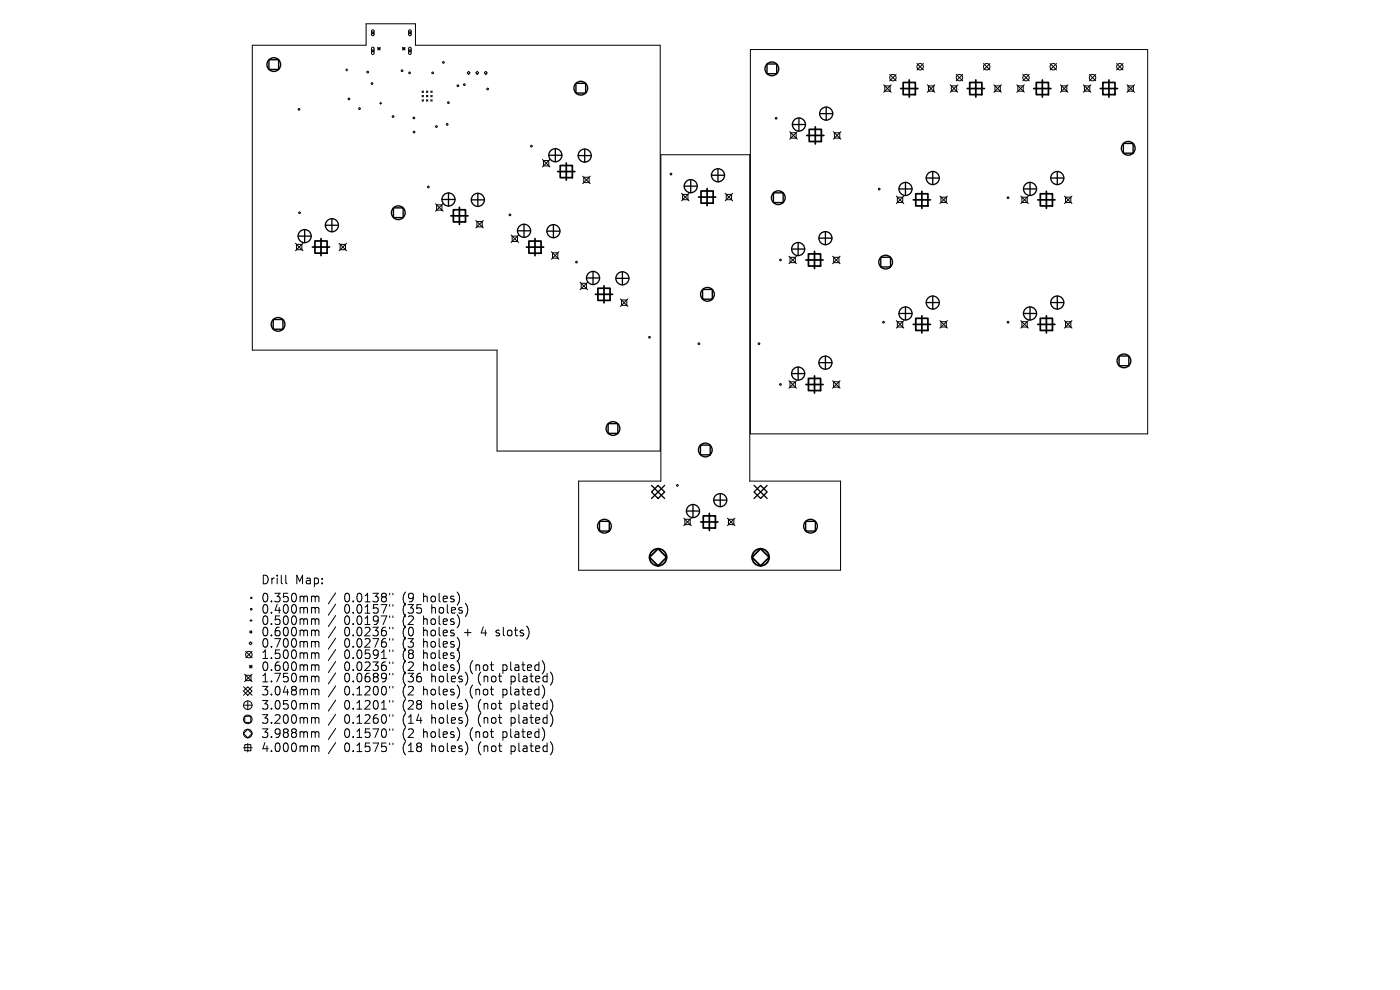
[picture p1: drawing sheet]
<svg xmlns="http://www.w3.org/2000/svg" width="297mm" height="210mm" viewBox="0 0 297 210" stroke-linecap="round" stroke-linejoin="round" font-family="sans-serif">
<defs><g id="words">
<g font-size="2.5">
<text x="55.3" y="124.2">Drill</text>
<text x="62.6" y="124.2">Map:</text>
<text x="55.3" y="128">0.350mm</text>
<text x="55.3" y="130.4">0.400mm</text>
<text x="73" y="128">0.0138&quot;</text>
<text x="73" y="130.4">0.0157&quot;</text>
<text x="85.5" y="128">(9</text>
<text x="85.5" y="130.4">(35</text>
<text x="90" y="128">holes)</text>
<text x="91.8" y="130.4">holes)</text>
<text x="55.3" y="132.8">0.500mm</text>
<text x="55.3" y="135.2">0.600mm</text>
<text x="55.3" y="137.6">0.700mm</text>
<text x="73" y="132.8">0.0197&quot;</text>
<text x="73" y="135.2">0.0236&quot;</text>
<text x="73" y="137.6">0.0276&quot;</text>
<text x="85.5" y="132.8">(2</text>
<text x="85.5" y="135.2">(0</text>
<text x="85.5" y="137.6">(3</text>
<text x="90" y="132.8">holes)</text>
<text x="90" y="135.2">holes</text>
<text x="90" y="137.6">holes)</text>
<text x="98.9" y="135.2">+</text>
<text x="102.7" y="135.2">4</text>
<text x="106" y="135.2">slots)</text>
<text x="55.3" y="140">1.500mm</text>
<text x="55.3" y="142.6">0.600mm</text>
<text x="73" y="140">0.0591&quot;</text>
<text x="73" y="142.6">0.0236&quot;</text>
<text x="85.5" y="140">(8</text>
<text x="85.5" y="142.6">(2</text>
<text x="90" y="140">holes)</text>
<text x="90" y="142.6">holes)</text>
<text x="100.1" y="142.6">(not</text>
<text x="107.2" y="142.6">plated)</text>
<text x="55.3" y="145">1.750mm</text>
<text x="55.3" y="147.8">3.048mm</text>
<text x="73" y="145">0.0689&quot;</text>
<text x="73" y="147.8">0.1200&quot;</text>
<text x="85.5" y="145">(36</text>
<text x="85.5" y="147.8">(2</text>
<text x="90" y="147.8">holes)</text>
<text x="91.8" y="145">holes)</text>
<text x="100.1" y="147.8">(not</text>
<text x="101.8" y="145">(not</text>
<text x="107.2" y="147.8">plated)</text>
<text x="109" y="145">plated)</text>
<text x="55.3" y="150.8">3.050mm</text>
<text x="55.3" y="153.8">3.200mm</text>
<text x="73" y="150.8">0.1201&quot;</text>
<text x="73" y="153.8">0.1260&quot;</text>
<text x="85.5" y="150.8">(28</text>
<text x="85.5" y="153.8">(14</text>
<text x="91.8" y="150.8">holes)</text>
<text x="91.8" y="153.8">holes)</text>
<text x="101.8" y="150.8">(not</text>
<text x="101.8" y="153.8">(not</text>
<text x="109" y="150.8">plated)</text>
<text x="109" y="153.8">plated)</text>
<text x="55.3" y="156.8">3.988mm</text>
<text x="55.3" y="159.8">4.000mm</text>
<text x="73" y="156.8">0.1570&quot;</text>
<text x="73" y="159.8">0.1575&quot;</text>
<text x="85.5" y="156.8">(2</text>
<text x="85.5" y="159.8">(18</text>
<text x="90" y="156.8">holes)</text>
<text x="91.8" y="159.8">holes)</text>
<text x="100.1" y="156.8">(not</text>
<text x="101.8" y="159.8">(not</text>
<text x="107.2" y="156.8">plated)</text>
<text x="109" y="159.8">plated)</text>
</g>
</g></defs>
<g fill="none" stroke="#000" stroke-width=".21">
<path d="M53.5 9.6h24.2v-4.6h10.4v4.6h52v86.1h-34.7v-21.4h-51.9zM73.3 14.8h.5M73.6 14.6v.5M78.9 6.8h.4v.4h-.4zM78.9 6.4l.3-.1 .2 .2v.9l-.3 .2-.3-.2zM78.9 10.6h.4v.4h-.4zM78.9 10.1l.3-.1 .2 .2v1.1l-.3 .2-.3-.2zM80.1 10.1l.6 .5M80.1 10.3h.6M80.4 10.1v.5M80.7 10.1l-.6 .5M85.4 10.3h.5"/>
<path d="M85.4 10.1l.5 .5M85.7 10.1v.5M85.9 10.1l-.5 .5M86.8 6.8h.3v.4h-.3zM86.8 6.4l.2-.1 .2 .2v.9l-.2 .2-.3-.2zM86.8 10.6h.3v.4h-.3zM86.8 10.1l.2-.1 .2 .2v1.1l-.2 .2-.3-.2zM89.5 19.3l.3 .3M89.8 19.3l-.3 .3M90.5 19.3l.3 .3M90.8 19.3l-.3 .3M91.4 19.3l.3 .3"/>
<path d="M91.7 19.3l-.3 .3M99.1 15.5l.3-.4 .3 .4-.3 .3zM101.2 15.1l.4 .4-.4 .3-.3-.3zM102.7 15.5l.4-.4 .3 .4-.3 .3zM159.2 10.5h84.3v81.5h-84.3zM187.5 18l1.6 1.6M187.7 18.2h1.1v1.1h-1.1zM188.7 15.8l1.4 1.4M189.1 18l-1.6 1.6M190.1 15.8l-1.4 1.4M194.5 13.5l1.4 1.3M195.9 13.5l-1.4 1.3"/>
<path d="M196.7 18l1.6 1.6M197 18.2h1.1v1.1h-1.1zM198.3 18l-1.6 1.6M201.6 18l1.6 1.6M201.8 18.2h1.1v1.1h-1.1zM202.9 15.8l1.3 1.4M203.2 18l-1.6 1.6M204.2 15.8l-1.3 1.4M208.6 13.5l1.4 1.3M210 13.5l-1.4 1.3M210.8 18l1.6 1.6M211.1 18.2h1.1v1.1h-1.1z"/>
<path d="M212.4 18l-1.6 1.6M215.7 18l1.6 1.6M215.9 18.2h1.2v1.1h-1.2zM217 15.8l1.3 1.4M217.3 18l-1.6 1.6M218.3 15.8l-1.3 1.4M222.8 13.5l1.3 1.3M224.1 13.5l-1.3 1.3M225 18l1.6 1.6M225.2 18.2h1.1v1.1h-1.1zM226.6 18l-1.6 1.6M229.8 18l1.6 1.6"/>
<path d="M230.1 18.2h1.1v1.1h-1.1zM231.1 15.8l1.4 1.4M231.4 18l-1.6 1.6M232.5 15.8l-1.4 1.4M236.9 13.5l1.3 1.3M238.2 13.5l-1.3 1.3M239.1 18l1.6 1.6M239.3 18.2h1.1v1.1h-1.1zM240.7 18l-1.6 1.6M80.5 21.9h.5M80.8 21.7v.4M89.5 20.2l.3 .3"/>
<path d="M89.5 21.2l.3 .3M89.8 20.2l-.3 .3M89.8 21.2l-.3 .3M90.5 20.2l.3 .3M90.5 21.2l.3 .3M90.8 20.2l-.3 .3M90.8 21.2l-.3 .3M91.4 21.2l.3 .3M91.4 20.2l.3 .3M91.7 20.2l-.3 .3M91.7 21.2l-.3 .3M115.1 33.8l1.6 1.6"/>
<path d="M115.3 34.1h1.1v1.1h-1.1zM116.7 33.8l-1.6 1.6M123.6 37.4l1.6 1.6M123.8 37.6h1.2v1.1h-1.2zM125.2 37.4l-1.6 1.6M140.2 32.8h18.9v69.3h19.2v18.9h-55.5v-18.9h17.4zM167.5 27.9l1.6 1.6M167.8 28.2h1.1v1.1h-1.1zM169.1 27.9l-1.6 1.6M176.8 27.9l1.6 1.6M177 28.2h1.1v1.1h-1.1zM178.4 27.9l-1.6 1.6"/>
<path d="M62.7 51.6l1.6 1.6M62.9 51.8h1.1v1.2h-1.1zM64.3 51.6l-1.6 1.6M71.9 51.6l1.6 1.6M72.2 51.8h1.1v1.2h-1.1zM73.5 51.6l-1.6 1.6M92.4 43.2l1.6 1.6M92.6 43.5h1.2v1.1h-1.2zM94 43.2l-1.6 1.6M100.9 46.8l1.6 1.6M101.2 47h1.1v1.1h-1.1zM102.5 46.8l-1.6 1.6"/>
<path d="M108.4 49.9l1.6 1.6M108.7 50.1h1.1v1.1h-1.1zM110 49.9l-1.6 1.6M117 53.4l1.6 1.6M117.2 53.6h1.1v1.2h-1.1zM118.6 53.4l-1.6 1.6M123.1 59.9l1.6 1.6M124.7 59.9l-1.6 1.6M144.6 41l1.6 1.6M144.8 41.2h1.1v1.2h-1.1zM146.2 41l-1.6 1.6M153.8 41l1.6 1.6"/>
<path d="M154.1 41.2h1.1v1.2h-1.1zM155.4 41l-1.6 1.6M167.4 54.3l1.6 1.6M167.6 54.6h1.1v1.1h-1.1zM169 54.3l-1.6 1.6M176.6 54.3l1.6 1.6M176.9 54.6h1.1v1.1h-1.1zM178.2 54.3l-1.6 1.6M190.1 41.6l1.6 1.6M190.4 41.8h1.1v1.2h-1.1zM191.7 41.6l-1.6 1.6M199.4 41.6l1.6 1.6"/>
<path d="M199.6 41.8h1.2v1.2h-1.2zM201 41.6l-1.6 1.6M216.6 41.6l1.6 1.6M216.8 41.8h1.1v1.2h-1.1zM218.2 41.6l-1.6 1.6M225.8 41.6l1.6 1.6M226 41.8h1.2v1.2h-1.2zM227.4 41.6l-1.6 1.6M123.3 60.1h1.1v1.1h-1.1zM131.6 63.4l1.6 1.6M131.8 63.6h1.2v1.2h-1.2zM133.2 63.4l-1.6 1.6"/>
<path d="M190.1 68l1.6 1.6M190.4 68.2h1.1v1.2h-1.1zM191.7 68l-1.6 1.6M199.4 68l1.6 1.6M199.6 68.2h1.2v1.2h-1.2zM201 68l-1.6 1.6M216.6 68l1.6 1.6M216.8 68.2h1.1v1.2h-1.1zM218.2 68l-1.6 1.6M225.8 68l1.6 1.6M226 68.2h1.2v1.2h-1.2zM227.4 68l-1.6 1.6"/>
<path d="M167.4 80.8l1.6 1.6M167.6 81h1.1v1.1h-1.1zM169 80.8l-1.6 1.6M176.6 80.8l1.6 1.6M176.9 81h1.1v1.1h-1.1zM178.2 80.8l-1.6 1.6M145.1 109.9l1.6 1.6M145.3 110.2h1.1v1.1h-1.1zM146.7 109.9l-1.6 1.6M154.3 109.9l1.6 1.6M154.5 110.2h1.2v1.1h-1.2zM155.9 109.9l-1.6 1.6"/>
<path d="M52.1 138.2l1.4 1.3M52.8 136.5l.4-.4 .3 .4-.3 .3zM53 133.9h.4v.3h-.4zM53 131.6h.5M53.2 126.7l.3 .3M53.3 131.4v.5M53.5 126.7l-.3 .3M53.5 138.2l-1.4 1.3M60.6 122v1.6l.3 .2M66.4 126.5h.2l.3 .2M66.4 128.9h.4l.1 .2M66.4 131.3h.4l.1 .2"/>
<path d="M66.4 133.7h.2l.3 .2M66.4 136.1h.2l.3 .2M66.4 138.5l.4 .1 .1 .1M66.9 126.7l.2-.2h.5l.1 1.2M66.9 126.7v1M66.9 129.1v1M66.9 131.5v1M66.9 133.9v1M66.9 136.3v1M66.9 138.7v1M66.9 129.1l.2-.2h.5l.1 1.2M66.9 131.5l.2-.2h.5l.1 1.2"/>
<path d="M66.9 133.9l.2-.2 .5 .1 .1 1.1M66.9 136.3l.2-.2 .5 .1 .1 1.1M66.9 138.7l.2-.2 .5 .1 .1 1.1M71.2 125.8l-1.6 2.3M71.2 128.2l-1.6 2.3M71.2 130.6l-1.6 2.3M71.2 133l-1.6 2.3M71.2 135.4l-1.6 2.3M71.2 137.8l-1.6 2.3M82.7 125.8v.4M82.7 128.3v.3M82.7 130.7v.3"/>
<path d="M82.7 133.1v.3M82.7 135.5v.3M82.7 137.9v.3M83.4 125.8v.4M83.4 128.3v.3M83.4 130.7v.3M83.4 133.1v.3M83.4 135.5v.3M83.4 137.9v.3M105.2 134.8l.2 .1M105.3 133.8v.4M51.7 146.6l.9-.9 .9 .9-.9 .9z"/>
<path d="M51.7 155.6l.9-.9 .9 .9-.9 .9zM51.7 145.7l1.8 1.8M51.7 149.6h1.8M51.7 158.6h1.8M51.9 143l1.6 1.6M51.9 152h1.3v1.2h-1.3zM51.9 158h1.3v1.2h-1.3zM52.1 143.2h1.1v1.2h-1.1zM52.6 148.7v1.8M52.6 157.7v1.8M52.9 141.1l.6 .6M52.9 141.4h.6"/>
<path d="M53.2 141.1v.6M53.5 141.1l-.6 .6M53.5 143l-1.6 1.6M53.5 145.7l-1.8 1.8M66.4 141h.2l.3 .3M66.4 143.4h.2l.3 .3M66.4 146.2h.2l.3 .3M66.4 149.2h.2l.3 .3M66.4 152.2l.4 .1 .1 .2M66.4 155.2l.4 .1 .1 .2M66.4 158.2h.2l.3 .3M66.9 141.3v.9"/>
<path d="M66.9 143.7v.9M66.9 146.5v.9M66.9 149.5v.9M66.9 152.5v.9M66.9 155.5v.9M66.9 158.5v.9M66.9 141.3l.2-.3 .5 .1 .1 1.1M66.9 143.7l.2-.3 .5 .1 .1 1.1M66.9 146.5l.2-.3 .5 .1 .1 1.1M66.9 149.5l.2-.3 .5 .1 .1 1.1M66.9 152.5l.2-.3 .5 .1 .1 1.1M66.9 155.5l.2-.3 .5 .1 .1 1.1"/>
<path d="M66.9 158.5l.2-.3 .5 .1 .1 1.1M71.2 140.3l-1.6 2.4M71.2 142.7l-1.6 2.4M71.2 145.5l-1.6 2.4M71.2 148.5l-1.6 2.4M71.2 151.5l-1.6 2.4M71.2 154.5l-1.6 2.4M71.2 157.5l-1.6 2.4M82.7 140.4v.4M82.7 142.8v.4M82.7 145.6v.3M82.7 148.6v.4"/>
<path d="M82.7 151.6v.4M82.7 154.6v.4M82.7 157.6v.4M83.4 140.4v.4M83.4 142.8v.4M83.4 145.6v.3M83.4 148.6v.4M83.4 151.6v.4M83.4 154.6v.4M83.4 157.6v.4"/>
<circle cx="78" cy="15.3" r=".18"/>
<circle cx="78.9" cy="17.7" r=".18"/>
<circle cx="85.3" cy="15" r=".18"/>
<circle cx="86.9" cy="15.5" r=".18"/>
<circle cx="91.8" cy="15.5" r=".18"/>
<circle cx="94.1" cy="13.2" r=".18"/>
<circle cx="97.1" cy="18.2" r=".18"/>
<circle cx="98.5" cy="18" r=".18"/>
<circle cx="103.5" cy="18.9" r=".18"/>
<circle cx="189.4" cy="16.5" r=".68"/>
<circle cx="195.2" cy="14.2" r=".68"/>
<circle cx="203.5" cy="16.5" r=".68"/>
<circle cx="209.3" cy="14.2" r=".68"/>
<circle cx="217.7" cy="16.5" r=".68"/>
<circle cx="223.4" cy="14.2" r=".68"/>
<circle cx="231.8" cy="16.5" r=".68"/>
<circle cx="237.6" cy="14.2" r=".68"/>
<circle cx="63.4" cy="23.2" r=".18"/>
<circle cx="74" cy="21" r=".18"/>
<circle cx="76.3" cy="23" r=".18"/>
<circle cx="83.4" cy="24.7" r=".18"/>
<circle cx="87.8" cy="25" r=".18"/>
<circle cx="87.8" cy="28" r=".18"/>
<circle cx="90.9" cy="39.7" r=".18"/>
<circle cx="92.6" cy="26.8" r=".18"/>
<circle cx="94.9" cy="26.4" r=".18"/>
<circle cx="95.1" cy="21.8" r=".18"/>
<circle cx="112.7" cy="31" r=".18"/>
<circle cx="142.3" cy="36.9" r=".18"/>
<circle cx="164.7" cy="25.1" r=".18"/>
<circle cx="63.5" cy="45.1" r=".18"/>
<circle cx="108.2" cy="45.6" r=".18"/>
<circle cx="122.3" cy="55.6" r=".18"/>
<circle cx="165.6" cy="55.1" r=".18"/>
<circle cx="186.5" cy="40.1" r=".18"/>
<circle cx="213.8" cy="41.9" r=".18"/>
<circle cx="137.8" cy="71.5" r=".18"/>
<circle cx="148.3" cy="72.9" r=".18"/>
<circle cx="161" cy="72.9" r=".18"/>
<circle cx="187.4" cy="68.4" r=".18"/>
<circle cx="213.8" cy="68.4" r=".18"/>
<circle cx="165.6" cy="81.6" r=".18"/>
<circle cx="143.7" cy="103" r=".18"/>
<circle cx="52.8" cy="138.9" r=".68"/>
<circle cx="53.3" cy="129.2" r=".18"/>
<circle cx="52.6" cy="149.6" r=".91"/>
<circle cx="52.6" cy="155.6" r=".91"/>
<circle cx="52.6" cy="152.6" r=".91"/>
</g>
<g fill="none" stroke="#000" stroke-width=".28">
<path d="M116.4 32.9h2.8M117.8 31.5v2.8M122.7 33h2.7M124 31.6v2.8M145.1 39.5h2.8M146.5 38.1v2.8M150.9 37.2h2.8M152.3 35.8v2.8M168.1 26.4h2.8M169.5 25v2.8M173.9 24.1h2.8M175.3 22.7v2.8"/>
<path d="M192.1 38.7v2.8M196.5 37.8h2.8M197.9 36.4v2.8M218.5 38.7v2.8M222.9 37.8h2.8M224.3 36.4v2.8M63.2 50.1h2.8M64.6 48.7v2.8M69 47.8h2.8M70.4 46.4v2.8M93.8 42.3h2.7M95.1 40.9v2.8"/>
<path d="M100 42.4h2.8M101.4 41v2.8M109.8 49h2.8M111.2 47.6v2.7M116 49h2.8M117.4 47.6v2.8M124.4 59h2.8M125.8 57.6v2.8M130.7 59h2.7M132 57.7v2.7M167.9 52.8h2.8M169.3 51.4v2.8"/>
<path d="M173.7 50.5h2.8M175.1 49.1v2.8M190.7 40.1h2.8M217.1 40.1h2.8M167.9 79.2h2.8M169.3 77.9v2.7M173.7 76.9h2.8M175.1 75.5v2.8M190.7 66.5h2.8M192.1 65.1v2.8M196.5 64.2h2.8M197.9 62.8v2.8"/>
<path d="M217.1 66.5h2.8M218.5 65.1v2.8M222.9 64.2h2.8M224.3 62.8v2.8M138.2 104.4l1.4-1.4 1.4 1.4-1.4 1.3zM138.2 103l2.8 2.7M141 103l-2.8 2.7M145.6 108.4h2.8M147 107v2.8M151.4 106.1h2.8M152.8 104.7v2.8M160 104.4l1.4-1.4 1.3 1.4-1.3 1.3z"/>
<path d="M160 103l2.7 2.7M162.7 103l-2.7 2.7"/>
<circle cx="117.8" cy="32.9" r="1.39"/>
<circle cx="124" cy="33" r="1.39"/>
<circle cx="146.5" cy="39.5" r="1.39"/>
<circle cx="152.3" cy="37.2" r="1.39"/>
<circle cx="169.5" cy="26.4" r="1.39"/>
<circle cx="175.3" cy="24.1" r="1.39"/>
<circle cx="197.9" cy="37.8" r="1.39"/>
<circle cx="224.3" cy="37.8" r="1.39"/>
<circle cx="64.6" cy="50.1" r="1.39"/>
<circle cx="70.4" cy="47.8" r="1.39"/>
<circle cx="95.1" cy="42.3" r="1.39"/>
<circle cx="101.4" cy="42.4" r="1.39"/>
<circle cx="111.2" cy="49" r="1.39"/>
<circle cx="117.4" cy="49" r="1.39"/>
<circle cx="125.8" cy="59" r="1.39"/>
<circle cx="132" cy="59" r="1.39"/>
<circle cx="169.3" cy="52.8" r="1.39"/>
<circle cx="175.1" cy="50.5" r="1.39"/>
<circle cx="192.1" cy="40.1" r="1.39"/>
<circle cx="218.5" cy="40.1" r="1.39"/>
<circle cx="169.3" cy="79.2" r="1.39"/>
<circle cx="175.1" cy="76.9" r="1.39"/>
<circle cx="192.1" cy="66.5" r="1.39"/>
<circle cx="197.9" cy="64.2" r="1.39"/>
<circle cx="218.5" cy="66.5" r="1.39"/>
<circle cx="224.3" cy="64.2" r="1.39"/>
<circle cx="147" cy="108.4" r="1.39"/>
<circle cx="152.8" cy="106.1" r="1.39"/>
</g>
<g fill="none" stroke="#000" stroke-width=".29">
<path d="M57 12.7h2.1v2h-2.1zM122.2 17.7h2v2h-2zM162.7 13.6h2.1v2h-2.1zM238.3 30.4h2.1v2.1h-2.1zM83.5 44.1h2v2.1h-2zM164.1 40.9h2v2.1h-2zM186.9 54.6h2v2h-2zM58 67.8h2v2h-2zM149.1 61.4h2v2.1h-2zM237.4 75.5h2.1v2.1h-2.1zM129 89.9h2.1v2h-2.1zM148.6 94.4h2.1v2.1h-2.1z"/>
<path d="M127.2 110.6h2.1v2.1h-2.1zM170.9 110.6h2.1v2.1h-2.1z"/>
<circle cx="58.1" cy="13.7" r="1.46"/>
<circle cx="123.2" cy="18.7" r="1.46"/>
<circle cx="163.7" cy="14.6" r="1.46"/>
<circle cx="239.4" cy="31.5" r="1.46"/>
<circle cx="84.5" cy="45.1" r="1.46"/>
<circle cx="165.1" cy="41.9" r="1.46"/>
<circle cx="187.9" cy="55.6" r="1.46"/>
<circle cx="59" cy="68.8" r="1.46"/>
<circle cx="150.1" cy="62.4" r="1.46"/>
<circle cx="238.4" cy="76.6" r="1.46"/>
<circle cx="130" cy="90.9" r="1.46"/>
<circle cx="149.6" cy="95.5" r="1.46"/>
<circle cx="128.2" cy="111.6" r="1.46"/>
<circle cx="171.9" cy="111.6" r="1.46"/>
</g>
<g fill="none" stroke="#000" stroke-width=".36">
<path d="M191.1 18.8h3.6M191.6 17.5h2.6v2.6h-2.6zM192.9 17v3.6M205.2 18.8h3.6M205.7 17.5h2.6v2.6h-2.6zM207 17v3.6M219.3 18.8h3.7M219.8 17.5h2.6v2.6h-2.6zM221.1 17v3.6M233.4 18.8h3.7M234 17.5h2.5v2.6h-2.5zM235.3 17v3.6"/>
<path d="M118.3 36.4h3.7M118.8 35.1h2.6v2.6h-2.6zM120.1 34.6v3.6M150 40v3.6M171.1 28.7h3.7M171.7 27.4h2.5v2.6h-2.5zM173 26.9v3.7M66.3 52.4h3.6M66.8 51.1h2.6v2.6h-2.6zM68.1 50.6v3.6M95.6 45.8h3.7M96.2 44.5h2.6v2.6h-2.6z"/>
<path d="M97.5 44v3.6M111.7 52.4h3.6M112.2 51.1h2.6v2.6h-2.6zM113.5 50.6v3.6M148.2 41.8h3.6M148.7 40.5h2.6v2.6h-2.6zM171 55.1h3.6M171.5 53.9h2.6v2.5h-2.6zM172.8 53.3v3.7M193.7 42.4h3.7M194.3 41.1h2.6v2.6h-2.6zM195.6 40.6v3.6"/>
<path d="M220.2 42.4h3.6M220.7 41.1h2.6v2.6h-2.6zM222 40.6v3.6M126.3 62.4h3.7M126.8 61.1h2.6v2.6h-2.6zM128.1 60.6v3.7M172.8 79.7v3.7M193.7 68.8h3.7M194.3 67.5h2.6v2.6h-2.6zM195.6 67v3.6M220.2 68.8h3.6M220.7 67.5h2.6v2.6h-2.6z"/>
<path d="M222 67v3.6M171 81.6h3.6M171.5 80.3h2.6v2.6h-2.6zM139.6 116.4l1.8 1.8-1.8 1.8-1.8-1.8zM148.7 110.7h3.6M149.2 109.4h2.6v2.6h-2.6zM150.5 108.9v3.6M159.5 118.2l1.9-1.8 1.8 1.8-1.8 1.8z"/>
<circle cx="139.6" cy="118.2" r="1.82"/>
<circle cx="161.4" cy="118.2" r="1.82"/>
</g>
<use href="#words"/>
</svg>
